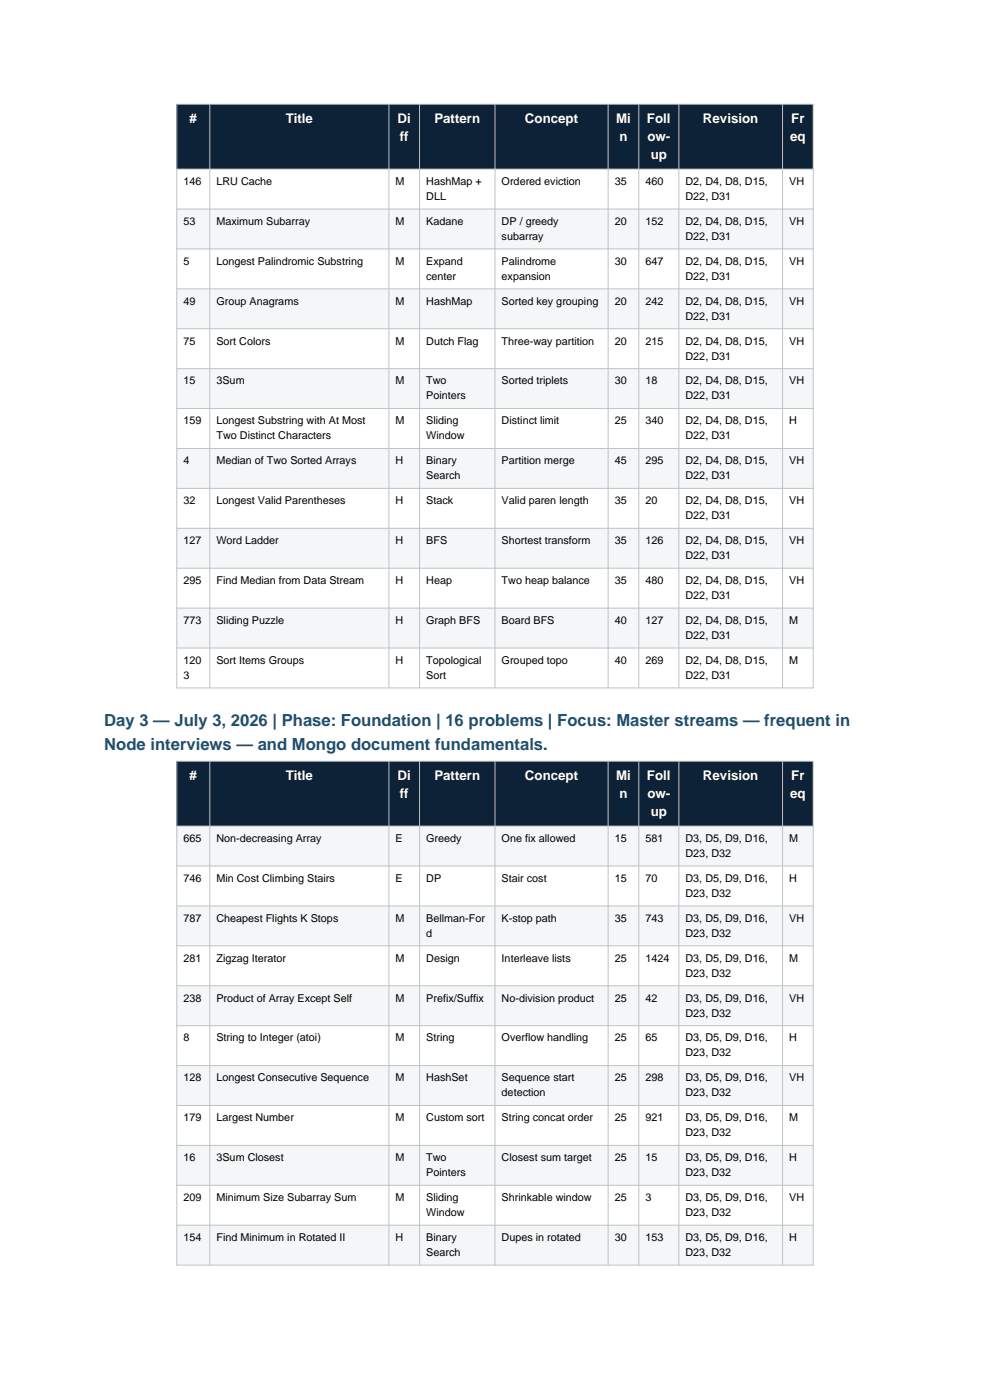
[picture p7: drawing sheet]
<svg xmlns="http://www.w3.org/2000/svg" width="210mm" height="297mm" viewBox="0 0 210 297" stroke-linecap="round" stroke-linejoin="round" font-family="sans-serif">
<defs><g id="words">
<g font-size="3.5" fill="#1a5276">
<text x="22.1" y="154.1">Day 3 — July 3, 2026 | Phase: Foundation | 16 problems | Focus: Master streams — frequent in</text>
<text x="22.1" y="159">Node interviews — and Mongo document fundamentals.</text>
</g>
<g font-size="2.8" fill="#fff">
<text x="40.2" y="26">#</text>
<text x="60.6" y="26">Title</text>
<text x="84.3" y="26">Di</text>
<text x="84.8" y="29.9">ff</text>
<text x="92.1" y="26">Pattern</text>
<text x="111.4" y="26">Concept</text>
<text x="130.7" y="26">Mi</text>
<text x="131.4" y="29.9">n</text>
<text x="137.2" y="26">Foll</text>
<text x="137.3" y="29.9">ow-</text>
<text x="149.1" y="26">Revision</text>
<text x="167.6" y="29.9">eq</text>
<text x="167.8" y="26">Fr</text>
<text x="138" y="33.8">up</text>
<text x="40.2" y="165.4">#</text>
<text x="60.6" y="165.4">Title</text>
<text x="84.3" y="165.4">Di</text>
<text x="92.1" y="165.4">Pattern</text>
<text x="111.4" y="165.4">Concept</text>
<text x="130.7" y="165.4">Mi</text>
<text x="137.2" y="165.4">Foll</text>
<text x="149.1" y="165.4">Revision</text>
<text x="167.8" y="165.4">Fr</text>
<text x="84.8" y="169.3">ff</text>
<text x="131.4" y="169.3">n</text>
<text x="137.3" y="169.3">ow-</text>
<text x="138" y="173.1">up</text>
<text x="167.6" y="169.3">eq</text>
</g>
<g font-size="2.3">
<text x="38.9" y="39.2">146</text>
<text x="45.9" y="39.2">LRU Cache</text>
<text x="83.9" y="39.2">M</text>
<text x="90.4" y="39.2">HashMap +</text>
<text x="106.4" y="39.2">Ordered eviction</text>
<text x="130.4" y="39.2">35</text>
<text x="136.9" y="39.2">460</text>
<text x="145.4" y="39.2">D2, D4, D8, D15,</text>
<text x="167.4" y="39.2">VH</text>
<text x="38.9" y="47.7">53</text>
<text x="45.9" y="47.7">Maximum Subarray</text>
<text x="83.9" y="47.7">M</text>
<text x="90.4" y="42.4">DLL</text>
<text x="90.4" y="47.7">Kadane</text>
<text x="106.4" y="47.7">DP / greedy</text>
<text x="130.4" y="47.7">20</text>
<text x="136.9" y="47.7">152</text>
<text x="145.4" y="42.4">D22, D31</text>
<text x="145.4" y="47.7">D2, D4, D8, D15,</text>
<text x="167.4" y="47.7">VH</text>
<text x="106.4" y="50.9">subarray</text>
<text x="145.4" y="50.9">D22, D31</text>
<text x="38.9" y="56.2">5</text>
<text x="45.9" y="56.2">Longest Palindromic Substring</text>
<text x="83.9" y="56.2">M</text>
<text x="90.4" y="56.2">Expand</text>
<text x="90.4" y="59.3">center</text>
<text x="106.4" y="56.2">Palindrome</text>
<text x="106.4" y="59.3">expansion</text>
<text x="130.4" y="56.2">30</text>
<text x="136.9" y="56.2">647</text>
<text x="145.4" y="56.2">D2, D4, D8, D15,</text>
<text x="145.4" y="59.3">D22, D31</text>
<text x="167.4" y="56.2">VH</text>
<text x="38.9" y="64.6">49</text>
<text x="45.9" y="64.6">Group Anagrams</text>
<text x="83.9" y="64.6">M</text>
<text x="90.4" y="64.6">HashMap</text>
<text x="106.4" y="64.6">Sorted key grouping</text>
<text x="130.4" y="64.6">20</text>
<text x="136.9" y="64.6">242</text>
<text x="145.4" y="64.6">D2, D4, D8, D15,</text>
<text x="167.4" y="64.6">VH</text>
<text x="145.4" y="67.8">D22, D31</text>
<text x="38.9" y="73.1">75</text>
<text x="45.9" y="73.1">Sort Colors</text>
<text x="83.9" y="73.1">M</text>
<text x="90.4" y="73.1">Dutch Flag</text>
<text x="106.4" y="73.1">Three-way partition</text>
<text x="130.4" y="73.1">20</text>
<text x="136.9" y="73.1">215</text>
<text x="145.4" y="73.1">D2, D4, D8, D15,</text>
<text x="145.4" y="76.3">D22, D31</text>
<text x="167.4" y="73.1">VH</text>
<text x="38.9" y="81.6">15</text>
<text x="45.9" y="81.6">3Sum</text>
<text x="83.9" y="81.6">M</text>
<text x="90.4" y="81.6">Two</text>
<text x="106.4" y="81.6">Sorted triplets</text>
<text x="130.4" y="81.6">30</text>
<text x="136.9" y="81.6">18</text>
<text x="145.4" y="81.6">D2, D4, D8, D15,</text>
<text x="167.4" y="81.6">VH</text>
<text x="90.4" y="84.7">Pointers</text>
<text x="145.4" y="84.7">D22, D31</text>
<text x="38.9" y="90">159</text>
<text x="45.9" y="90">Longest Substring with At Most</text>
<text x="45.9" y="93.2">Two Distinct Characters</text>
<text x="83.9" y="90">M</text>
<text x="90.4" y="90">Sliding</text>
<text x="90.4" y="93.2">Window</text>
<text x="106.4" y="90">Distinct limit</text>
<text x="130.4" y="90">25</text>
<text x="136.9" y="90">340</text>
<text x="145.4" y="90">D2, D4, D8, D15,</text>
<text x="145.4" y="93.2">D22, D31</text>
<text x="167.4" y="90">H</text>
<text x="38.9" y="98.5">4</text>
<text x="45.9" y="98.5">Median of Two Sorted Arrays</text>
<text x="83.9" y="98.5">H</text>
<text x="90.4" y="98.5">Binary</text>
<text x="90.4" y="101.7">Search</text>
<text x="106.4" y="98.5">Partition merge</text>
<text x="130.4" y="98.5">45</text>
<text x="136.9" y="98.5">295</text>
<text x="145.4" y="98.5">D2, D4, D8, D15,</text>
<text x="145.4" y="101.7">D22, D31</text>
<text x="167.4" y="98.5">VH</text>
<text x="38.9" y="107">32</text>
<text x="45.9" y="107">Longest Valid Parentheses</text>
<text x="83.9" y="107">H</text>
<text x="90.4" y="107">Stack</text>
<text x="106.4" y="107">Valid paren length</text>
<text x="130.4" y="107">35</text>
<text x="136.9" y="107">20</text>
<text x="145.4" y="107">D2, D4, D8, D15,</text>
<text x="167.4" y="107">VH</text>
<text x="145.4" y="110.1">D22, D31</text>
<text x="38.9" y="115.4">127</text>
<text x="45.9" y="115.4">Word Ladder</text>
<text x="83.9" y="115.4">H</text>
<text x="90.4" y="115.4">BFS</text>
<text x="106.4" y="115.4">Shortest transform</text>
<text x="130.4" y="115.4">35</text>
<text x="136.9" y="115.4">126</text>
<text x="145.4" y="115.4">D2, D4, D8, D15,</text>
<text x="145.4" y="118.6">D22, D31</text>
<text x="167.4" y="115.4">VH</text>
<text x="38.9" y="123.9">295</text>
<text x="45.9" y="123.9">Find Median from Data Stream</text>
<text x="83.9" y="123.9">H</text>
<text x="90.4" y="123.9">Heap</text>
<text x="106.4" y="123.9">Two heap balance</text>
<text x="130.4" y="123.9">35</text>
<text x="136.9" y="123.9">480</text>
<text x="145.4" y="123.9">D2, D4, D8, D15,</text>
<text x="167.4" y="123.9">VH</text>
<text x="145.4" y="127.1">D22, D31</text>
<text x="38.9" y="132.4">773</text>
<text x="45.9" y="132.4">Sliding Puzzle</text>
<text x="83.9" y="132.4">H</text>
<text x="90.4" y="132.4">Graph BFS</text>
<text x="106.4" y="132.4">Board BFS</text>
<text x="130.4" y="132.4">40</text>
<text x="136.9" y="132.4">127</text>
<text x="145.4" y="132.4">D2, D4, D8, D15,</text>
<text x="145.4" y="135.5">D22, D31</text>
<text x="167.4" y="132.4">M</text>
<text x="38.9" y="140.8">120</text>
<text x="45.9" y="140.8">Sort Items Groups</text>
<text x="83.9" y="140.8">H</text>
<text x="90.4" y="140.8">Topological</text>
<text x="106.4" y="140.8">Grouped topo</text>
<text x="130.4" y="140.8">40</text>
<text x="136.9" y="140.8">269</text>
<text x="145.4" y="140.8">D2, D4, D8, D15,</text>
<text x="167.4" y="140.8">M</text>
<text x="38.9" y="144">3</text>
<text x="90.4" y="144">Sort</text>
<text x="145.4" y="144">D22, D31</text>
<text x="38.9" y="178.6">665</text>
<text x="45.9" y="178.6">Non-decreasing Array</text>
<text x="83.9" y="178.6">E</text>
<text x="90.4" y="178.6">Greedy</text>
<text x="106.4" y="178.6">One fix allowed</text>
<text x="130.4" y="178.6">15</text>
<text x="136.9" y="178.6">581</text>
<text x="145.4" y="178.6">D3, D5, D9, D16,</text>
<text x="167.4" y="178.6">M</text>
<text x="145.4" y="181.8">D23, D32</text>
<text x="38.9" y="187.1">746</text>
<text x="45.9" y="187.1">Min Cost Climbing Stairs</text>
<text x="83.9" y="187.1">E</text>
<text x="90.4" y="187.1">DP</text>
<text x="106.4" y="187.1">Stair cost</text>
<text x="130.4" y="187.1">15</text>
<text x="136.9" y="187.1">70</text>
<text x="145.4" y="187.1">D3, D5, D9, D16,</text>
<text x="145.4" y="190.2">D23, D32</text>
<text x="167.4" y="187.1">H</text>
<text x="38.9" y="195.5">787</text>
<text x="45.9" y="195.5">Cheapest Flights K Stops</text>
<text x="83.9" y="195.5">M</text>
<text x="90.4" y="195.5">Bellman-For</text>
<text x="106.4" y="195.5">K-stop path</text>
<text x="130.4" y="195.5">35</text>
<text x="136.9" y="195.5">743</text>
<text x="145.4" y="195.5">D3, D5, D9, D16,</text>
<text x="167.4" y="195.5">VH</text>
<text x="90.4" y="198.7">d</text>
<text x="145.4" y="198.7">D23, D32</text>
<text x="38.9" y="204">281</text>
<text x="45.9" y="204">Zigzag Iterator</text>
<text x="83.9" y="204">M</text>
<text x="90.4" y="204">Design</text>
<text x="106.4" y="204">Interleave lists</text>
<text x="130.4" y="204">25</text>
<text x="136.9" y="204">1424</text>
<text x="145.4" y="204">D3, D5, D9, D16,</text>
<text x="145.4" y="207.2">D23, D32</text>
<text x="167.4" y="204">M</text>
<text x="38.9" y="212.5">238</text>
<text x="45.9" y="212.5">Product of Array Except Self</text>
<text x="83.9" y="212.5">M</text>
<text x="90.4" y="212.5">Prefix/Suffix</text>
<text x="106.4" y="212.5">No-division product</text>
<text x="130.4" y="212.5">25</text>
<text x="136.9" y="212.5">42</text>
<text x="145.4" y="212.5">D3, D5, D9, D16,</text>
<text x="145.4" y="215.6">D23, D32</text>
<text x="167.4" y="212.5">VH</text>
<text x="38.9" y="220.9">8</text>
<text x="45.9" y="220.9">String to Integer (atoi)</text>
<text x="83.9" y="220.9">M</text>
<text x="90.4" y="220.9">String</text>
<text x="106.4" y="220.9">Overflow handling</text>
<text x="130.4" y="220.9">25</text>
<text x="136.9" y="220.9">65</text>
<text x="145.4" y="220.9">D3, D5, D9, D16,</text>
<text x="167.4" y="220.9">H</text>
<text x="145.4" y="224.1">D23, D32</text>
<text x="38.9" y="229.4">128</text>
<text x="45.9" y="229.4">Longest Consecutive Sequence</text>
<text x="83.9" y="229.4">M</text>
<text x="90.4" y="229.4">HashSet</text>
<text x="106.4" y="229.4">Sequence start</text>
<text x="106.4" y="232.6">detection</text>
<text x="130.4" y="229.4">25</text>
<text x="136.9" y="229.4">298</text>
<text x="145.4" y="229.4">D3, D5, D9, D16,</text>
<text x="145.4" y="232.6">D23, D32</text>
<text x="167.4" y="229.4">VH</text>
<text x="38.9" y="237.9">179</text>
<text x="45.9" y="237.9">Largest Number</text>
<text x="83.9" y="237.9">M</text>
<text x="90.4" y="237.9">Custom sort</text>
<text x="106.4" y="237.9">String concat order</text>
<text x="130.4" y="237.9">25</text>
<text x="136.9" y="237.9">921</text>
<text x="145.4" y="237.9">D3, D5, D9, D16,</text>
<text x="167.4" y="237.9">M</text>
<text x="145.4" y="241">D23, D32</text>
<text x="38.9" y="246.3">16</text>
<text x="45.9" y="246.3">3Sum Closest</text>
<text x="83.9" y="246.3">M</text>
<text x="90.4" y="246.3">Two</text>
<text x="90.4" y="249.5">Pointers</text>
<text x="106.4" y="246.3">Closest sum target</text>
<text x="130.4" y="246.3">25</text>
<text x="136.9" y="246.3">15</text>
<text x="145.4" y="246.3">D3, D5, D9, D16,</text>
<text x="145.4" y="249.5">D23, D32</text>
<text x="167.4" y="246.3">H</text>
<text x="38.9" y="254.8">209</text>
<text x="45.9" y="254.8">Minimum Size Subarray Sum</text>
<text x="83.9" y="254.8">M</text>
<text x="90.4" y="254.8">Sliding</text>
<text x="90.4" y="258">Window</text>
<text x="106.4" y="254.8">Shrinkable window</text>
<text x="130.4" y="254.8">25</text>
<text x="136.9" y="254.8">3</text>
<text x="145.4" y="254.8">D3, D5, D9, D16,</text>
<text x="145.4" y="258">D23, D32</text>
<text x="167.4" y="254.8">VH</text>
<text x="38.9" y="263.3">154</text>
<text x="45.9" y="263.3">Find Minimum in Rotated II</text>
<text x="83.9" y="263.3">H</text>
<text x="90.4" y="263.3">Binary</text>
<text x="106.4" y="263.3">Dupes in rotated</text>
<text x="130.4" y="263.3">30</text>
<text x="136.9" y="263.3">153</text>
<text x="145.4" y="263.3">D3, D5, D9, D16,</text>
<text x="167.4" y="263.3">H</text>
<text x="90.4" y="266.4">Search</text>
<text x="145.4" y="266.4">D23, D32</text>
</g>
</g></defs>
<path d="M37.5 22.1h135v13.8h-135z" fill-rule="evenodd" fill="#0d2137"/>
<path d="M37.5 35.9h135v8.4h-135z" fill-rule="evenodd" fill="#fff"/>
<path d="M37.5 44.3h135v8.5h-135z" fill-rule="evenodd" fill="#f4f6f7"/>
<path d="M37.5 52.8h135v8.5h-135z" fill-rule="evenodd" fill="#fff"/>
<path d="M37.5 61.3h135v8.4h-135z" fill-rule="evenodd" fill="#f4f6f7"/>
<path d="M37.5 69.7h135v8.5h-135z" fill-rule="evenodd" fill="#fff"/>
<path d="M37.5 78.2h135v8.5h-135z" fill-rule="evenodd" fill="#f4f6f7"/>
<path d="M37.5 86.7h135v8.4h-135z" fill-rule="evenodd" fill="#fff"/>
<path d="M37.5 95.1h135v8.5h-135z" fill-rule="evenodd" fill="#f4f6f7"/>
<path d="M37.5 103.6h135v8.5h-135z" fill-rule="evenodd" fill="#fff"/>
<path d="M37.5 112.1h135v8.4h-135z" fill-rule="evenodd" fill="#f4f6f7"/>
<path d="M37.5 120.5h135v8.5h-135z" fill-rule="evenodd" fill="#fff"/>
<path d="M37.5 129h135v8.5h-135z" fill-rule="evenodd" fill="#f4f6f7"/>
<path d="M37.5 137.5h135v8.4h-135z" fill-rule="evenodd" fill="#fff"/>
<g fill="none" stroke="#bdc3c7" stroke-width=".21">
<path d="M37.5 22.1h135v123.8h-135zM37.5 35.9h135M44.5 22.1v123.8M82.5 22.1v123.8M89 22.1v123.8M105 22.1v123.8M129 22.1v123.8M135.5 22.1v123.8M144 22.1v123.8M166 22.1v123.8M37.5 44.3h135M37.5 52.8h135"/>
<path d="M37.5 61.3h135M37.5 69.7h135M37.5 78.2h135M37.5 86.7h135M37.5 95.1h135M37.5 103.6h135M37.5 112.1h135M37.5 120.5h135M37.5 129h135M37.5 137.5h135"/>
</g>
<path d="M37.5 161.5h135v13.8h-135z" fill-rule="evenodd" fill="#0d2137"/>
<path d="M37.5 175.3h135v8.4h-135z" fill-rule="evenodd" fill="#f4f6f7"/>
<path d="M37.5 183.7h135v8.5h-135z" fill-rule="evenodd" fill="#fff"/>
<path d="M37.5 192.2h135v8.5h-135z" fill-rule="evenodd" fill="#f4f6f7"/>
<path d="M37.5 200.7h135v8.4h-135z" fill-rule="evenodd" fill="#fff"/>
<path d="M37.5 209.1h135v8.5h-135z" fill-rule="evenodd" fill="#f4f6f7"/>
<path d="M37.5 217.6h135v8.5h-135z" fill-rule="evenodd" fill="#fff"/>
<path d="M37.5 226.1h135v8.4h-135z" fill-rule="evenodd" fill="#f4f6f7"/>
<path d="M37.5 234.5h135v8.5h-135z" fill-rule="evenodd" fill="#fff"/>
<path d="M37.5 243h135v8.5h-135z" fill-rule="evenodd" fill="#f4f6f7"/>
<path d="M37.5 251.5h135v8.4h-135z" fill-rule="evenodd" fill="#fff"/>
<path d="M37.5 259.9h135v8.5h-135z" fill-rule="evenodd" fill="#f4f6f7"/>
<g fill="none" stroke="#bdc3c7" stroke-width=".21">
<path d="M37.5 161.5h135v106.9h-135zM37.5 175.3h135M44.5 161.5v106.9M82.5 161.5v106.9M89 161.5v106.9M105 161.5v106.9M129 161.5v106.9M135.5 161.5v106.9M144 161.5v106.9M166 161.5v106.9M37.5 183.7h135M37.5 192.2h135"/>
<path d="M37.5 200.7h135M37.5 209.1h135M37.5 217.6h135M37.5 226.1h135M37.5 234.5h135M37.5 243h135M37.5 251.5h135M37.5 259.9h135"/>
</g>
<use href="#words"/>
</svg>
